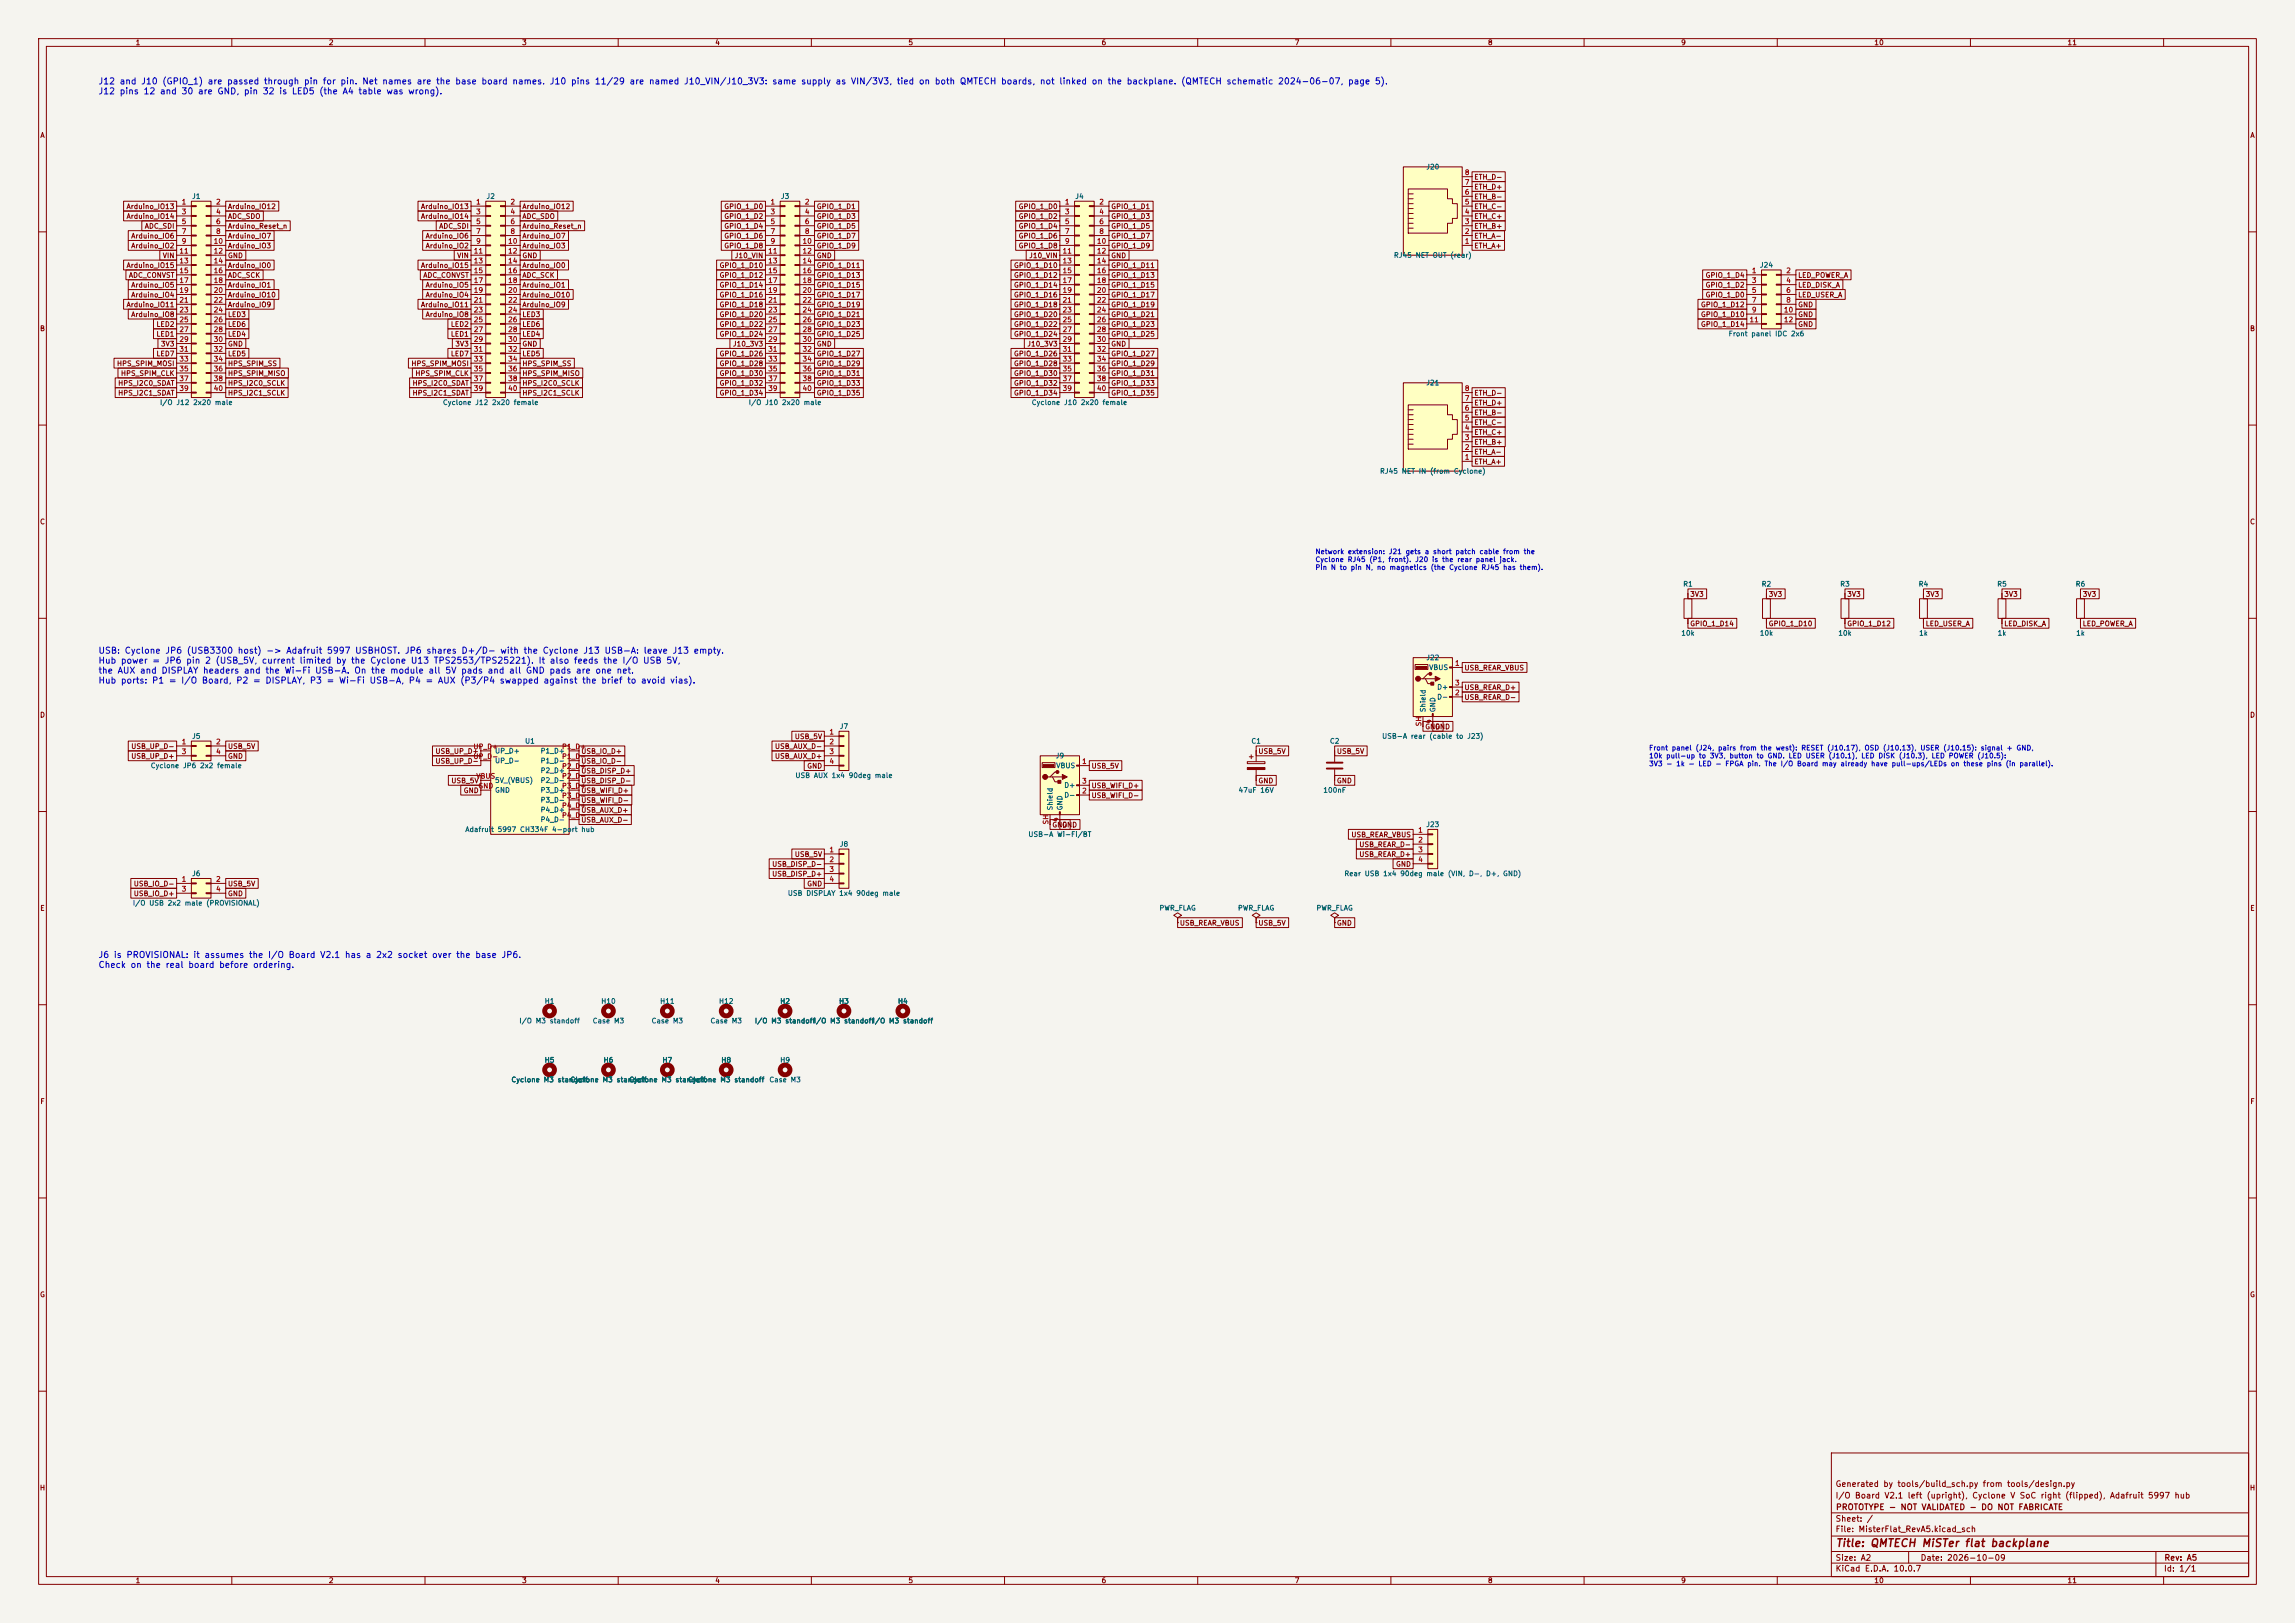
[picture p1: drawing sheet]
<svg xmlns="http://www.w3.org/2000/svg" width="594mm" height="420mm" viewBox="0 0 594 420" stroke-linecap="round" stroke-linejoin="round" font-family="sans-serif">
<defs><g id="words">
<text font-size="2" fill="#840000" x="475" y="400.8">Title: QMTECH MiSTer flat backplane</text>
<g font-size="1.6" fill="#0000c2">
<text x="25.3" y="22.2">J12 and J10 (GPIO_1) are passed through pin for pin. Net names are the base board names. J10 pins 11/29 are named J10_VIN/J10_3V3: same supply as VIN/3V3, tied on both QMTECH boards, not linked on the backplane. (QMTECH schematic 2024-06-07, page 5).</text>
<text x="25.3" y="24.8">J12 pins 12 and 30 are GND, pin 32 is LED5 (the A4 table was wrong).</text>
<text x="25.3" y="169.5">USB: Cyclone JP6 (USB3300 host) -&gt; Adafruit 5997 USBHOST. JP6 shares D+/D- with the Cyclone J13 USB-A: leave J13 empty.</text>
<text x="25.3" y="172.1">Hub power = JP6 pin 2 (USB_5V, current limited by the Cyclone U13 TPS2553/TPS25221). It also feeds the I/O USB 5V,</text>
<text x="25.3" y="174.7">the AUX and DISPLAY headers and the Wi-Fi USB-A. On the module all 5V pads and all GND pads are one net.</text>
<text x="25.3" y="177.3">Hub ports: P1 = I/O Board, P2 = DISPLAY, P3 = Wi-Fi USB-A, P4 = AUX (P3/P4 swapped against the brief to avoid vias).</text>
<text x="25.3" y="248.3">J6 is PROVISIONAL: it assumes the I/O Board V2.1 has a 2x2 socket over the base JP6.</text>
<text x="25.3" y="250.9">Check on the real board before ordering.</text>
</g>
<g font-size="1.5" fill="#840000">
<text x="475" y="388.1">I/O Board V2.1 left (upright), Cyclone V SoC right (flipped), Adafruit 5997 hub</text>
<text x="475" y="385.1">Generated by tools/build_sch.py from tools/design.py</text>
<text x="475" y="394.1">Sheet: /</text>
<text x="475.1" y="391.1">PROTOTYPE - NOT VALIDATED - DO NOT FABRICATE</text>
<text x="475" y="396.8">File: MisterFlat_RevA5.kicad_sch</text>
<text x="475" y="407">KiCad E.D.A. 10.0.7</text>
<text x="475" y="404.2">Size: A2</text>
<text x="497" y="404.2">Date: 2026-10-09</text>
<text x="560" y="407">Id: 1/1</text>
<text x="560.1" y="404.2">Rev: A5</text>
</g>
<g font-size="1.3" fill="#840000">
<text x="35" y="12">1</text>
<text x="85" y="12">2</text>
<text x="135" y="12">3</text>
<text x="185" y="12">4</text>
<text x="235" y="12">5</text>
<text x="285" y="12">6</text>
<text x="335" y="12">7</text>
<text x="385" y="12">8</text>
<text x="435" y="12">9</text>
<text x="485" y="12">10</text>
<text x="535" y="12">11</text>
<text x="10.3" y="36">A</text>
<text x="582.3" y="36">A</text>
<text x="381.4" y="46.8">ETH_D-</text>
<text x="381.4" y="51.9">ETH_B-</text>
<text x="381.4" y="49.3">ETH_D+</text>
<text x="32.6" y="56.9">Arduino_IO14</text>
<text x="32.6" y="54.4">Arduino_IO13</text>
<text x="37.3" y="59.5">ADC_SDI</text>
<text x="58.9" y="59.5">Arduino_Reset_n</text>
<text x="58.9" y="56.9">ADC_SDO</text>
<text x="58.9" y="54.4">Arduino_IO12</text>
<text x="108.8" y="56.9">Arduino_IO14</text>
<text x="108.8" y="54.4">Arduino_IO13</text>
<text x="113.5" y="59.5">ADC_SDI</text>
<text x="135.1" y="54.4">Arduino_IO12</text>
<text x="135.1" y="56.9">ADC_SDO</text>
<text x="135.1" y="59.5">Arduino_Reset_n</text>
<text x="187.3" y="56.9">GPIO_1_D2</text>
<text x="187.3" y="59.5">GPIO_1_D4</text>
<text x="187.3" y="54.4">GPIO_1_D0</text>
<text x="211.3" y="54.4">GPIO_1_D1</text>
<text x="211.3" y="56.9">GPIO_1_D3</text>
<text x="211.3" y="59.5">GPIO_1_D5</text>
<text x="263.5" y="59.5">GPIO_1_D4</text>
<text x="263.5" y="54.4">GPIO_1_D0</text>
<text x="263.5" y="56.9">GPIO_1_D2</text>
<text x="287.5" y="54.4">GPIO_1_D1</text>
<text x="287.5" y="56.9">GPIO_1_D3</text>
<text x="287.5" y="59.5">GPIO_1_D5</text>
<text x="381.4" y="59.5">ETH_B+</text>
<text x="381.4" y="56.9">ETH_C+</text>
<text x="381.4" y="54.4">ETH_C-</text>
<text x="33.8" y="62">Arduino_IO6</text>
<text x="33.8" y="64.6">Arduino_IO2</text>
<text x="58.9" y="64.6">Arduino_IO3</text>
<text x="58.9" y="62">Arduino_IO7</text>
<text x="110" y="62">Arduino_IO6</text>
<text x="110" y="64.6">Arduino_IO2</text>
<text x="135.1" y="64.6">Arduino_IO3</text>
<text x="135.1" y="62">Arduino_IO7</text>
<text x="187.3" y="62">GPIO_1_D6</text>
<text x="187.3" y="64.6">GPIO_1_D8</text>
<text x="211.3" y="62">GPIO_1_D7</text>
<text x="211.3" y="64.6">GPIO_1_D9</text>
<text x="263.5" y="62">GPIO_1_D6</text>
<text x="263.5" y="64.6">GPIO_1_D8</text>
<text x="287.5" y="62">GPIO_1_D7</text>
<text x="287.5" y="64.6">GPIO_1_D9</text>
<text x="381.4" y="64.6">ETH_A+</text>
<text x="381.4" y="62">ETH_A-</text>
<text x="32.6" y="69.6">Arduino_IO15</text>
<text x="42" y="67.1">VIN</text>
<text x="58.9" y="69.6">Arduino_IO0</text>
<text x="58.9" y="67.1">GND</text>
<text x="108.8" y="69.6">Arduino_IO15</text>
<text x="118.2" y="67.1">VIN</text>
<text x="135.1" y="67.1">GND</text>
<text x="135.1" y="69.6">Arduino_IO0</text>
<text x="186.1" y="69.6">GPIO_1_D10</text>
<text x="190" y="67.1">J10_VIN</text>
<text x="211.3" y="67.1">GND</text>
<text x="211.3" y="69.6">GPIO_1_D11</text>
<text x="262.3" y="69.6">GPIO_1_D10</text>
<text x="266.2" y="67.1">J10_VIN</text>
<text x="287.5" y="67.1">GND</text>
<text x="287.5" y="69.6">GPIO_1_D11</text>
<text x="33.2" y="72.2">ADC_CONVST</text>
<text x="33.8" y="77.3">Arduino_IO4</text>
<text x="33.8" y="74.7">Arduino_IO5</text>
<text x="58.9" y="77.3">Arduino_IO10</text>
<text x="58.9" y="74.7">Arduino_IO1</text>
<text x="58.9" y="72.2">ADC_SCK</text>
<text x="109.4" y="72.2">ADC_CONVST</text>
<text x="110" y="74.7">Arduino_IO5</text>
<text x="110" y="77.3">Arduino_IO4</text>
<text x="135.1" y="72.2">ADC_SCK</text>
<text x="135.1" y="74.7">Arduino_IO1</text>
<text x="135.1" y="77.3">Arduino_IO10</text>
<text x="186.1" y="74.7">GPIO_1_D14</text>
<text x="186.1" y="77.3">GPIO_1_D16</text>
<text x="186.1" y="72.2">GPIO_1_D12</text>
<text x="211.3" y="72.2">GPIO_1_D13</text>
<text x="211.3" y="74.7">GPIO_1_D15</text>
<text x="211.3" y="77.3">GPIO_1_D17</text>
<text x="262.3" y="72.2">GPIO_1_D12</text>
<text x="262.3" y="74.7">GPIO_1_D14</text>
<text x="262.3" y="77.3">GPIO_1_D16</text>
<text x="287.5" y="72.2">GPIO_1_D13</text>
<text x="287.5" y="74.7">GPIO_1_D15</text>
<text x="287.5" y="77.3">GPIO_1_D17</text>
<text x="441.3" y="72.2">GPIO_1_D4</text>
<text x="441.3" y="74.7">GPIO_1_D2</text>
<text x="441.3" y="77.3">GPIO_1_D0</text>
<text x="465.3" y="72.2">LED_POWER_A</text>
<text x="465.3" y="74.7">LED_DISK_A</text>
<text x="465.3" y="77.3">LED_USER_A</text>
<text x="32.6" y="79.8">Arduino_IO11</text>
<text x="33.8" y="82.3">Arduino_IO8</text>
<text x="58.9" y="82.3">LED3</text>
<text x="58.9" y="79.8">Arduino_IO9</text>
<text x="108.8" y="79.8">Arduino_IO11</text>
<text x="110" y="82.3">Arduino_IO8</text>
<text x="135.1" y="79.8">Arduino_IO9</text>
<text x="135.1" y="82.3">LED3</text>
<text x="186.1" y="79.8">GPIO_1_D18</text>
<text x="186.1" y="82.3">GPIO_1_D20</text>
<text x="211.3" y="79.8">GPIO_1_D19</text>
<text x="211.3" y="82.3">GPIO_1_D21</text>
<text x="262.3" y="79.8">GPIO_1_D18</text>
<text x="262.3" y="82.3">GPIO_1_D20</text>
<text x="287.5" y="79.8">GPIO_1_D19</text>
<text x="287.5" y="82.3">GPIO_1_D21</text>
<text x="440.1" y="79.8">GPIO_1_D12</text>
<text x="440.1" y="82.3">GPIO_1_D10</text>
<text x="465.3" y="79.8">GND</text>
<text x="465.3" y="82.3">GND</text>
<text x="10.2" y="86">B</text>
<text x="40.4" y="87.4">LED1</text>
<text x="40.4" y="84.9">LED2</text>
<text x="41.5" y="90">3V3</text>
<text x="58.9" y="87.4">LED4</text>
<text x="58.9" y="90">GND</text>
<text x="58.9" y="84.9">LED6</text>
<text x="116.6" y="84.9">LED2</text>
<text x="116.6" y="87.4">LED1</text>
<text x="117.7" y="90">3V3</text>
<text x="135.1" y="84.9">LED6</text>
<text x="135.1" y="87.4">LED4</text>
<text x="135.1" y="90">GND</text>
<text x="186.1" y="84.9">GPIO_1_D22</text>
<text x="186.1" y="87.4">GPIO_1_D24</text>
<text x="189.6" y="90">J10_3V3</text>
<text x="211.3" y="84.9">GPIO_1_D23</text>
<text x="211.3" y="87.4">GPIO_1_D25</text>
<text x="211.3" y="90">GND</text>
<text x="262.3" y="84.9">GPIO_1_D22</text>
<text x="262.3" y="87.4">GPIO_1_D24</text>
<text x="265.8" y="90">J10_3V3</text>
<text x="287.5" y="84.9">GPIO_1_D23</text>
<text x="287.5" y="87.4">GPIO_1_D25</text>
<text x="287.5" y="90">GND</text>
<text x="440.1" y="84.9">GPIO_1_D14</text>
<text x="465.3" y="84.9">GND</text>
<text x="582.2" y="86">B</text>
<text x="30.1" y="95">HPS_SPIM_MOSI</text>
<text x="40.4" y="92.5">LED7</text>
<text x="58.9" y="92.5">LED5</text>
<text x="58.9" y="95">HPS_SPIM_SS</text>
<text x="106.3" y="95">HPS_SPIM_MOSI</text>
<text x="116.6" y="92.5">LED7</text>
<text x="135.1" y="92.5">LED5</text>
<text x="135.1" y="95">HPS_SPIM_SS</text>
<text x="186.1" y="92.5">GPIO_1_D26</text>
<text x="186.1" y="95">GPIO_1_D28</text>
<text x="211.3" y="92.5">GPIO_1_D27</text>
<text x="211.3" y="95">GPIO_1_D29</text>
<text x="262.3" y="92.5">GPIO_1_D26</text>
<text x="262.3" y="95">GPIO_1_D28</text>
<text x="287.5" y="92.5">GPIO_1_D27</text>
<text x="287.5" y="95">GPIO_1_D29</text>
<text x="30.4" y="100.1">HPS_I2C0_SDAT</text>
<text x="31.2" y="97.6">HPS_SPIM_CLK</text>
<text x="58.9" y="97.6">HPS_SPIM_MISO</text>
<text x="58.9" y="100.1">HPS_I2C0_SCLK</text>
<text x="106.6" y="100.1">HPS_I2C0_SDAT</text>
<text x="107.4" y="97.6">HPS_SPIM_CLK</text>
<text x="135.1" y="97.6">HPS_SPIM_MISO</text>
<text x="135.1" y="100.1">HPS_I2C0_SCLK</text>
<text x="186.1" y="97.6">GPIO_1_D30</text>
<text x="186.1" y="100.1">GPIO_1_D32</text>
<text x="211.3" y="97.6">GPIO_1_D31</text>
<text x="211.3" y="100.1">GPIO_1_D33</text>
<text x="262.3" y="97.6">GPIO_1_D30</text>
<text x="262.3" y="100.1">GPIO_1_D32</text>
<text x="287.5" y="97.6">GPIO_1_D31</text>
<text x="287.5" y="100.1">GPIO_1_D33</text>
<text x="30.4" y="102.7">HPS_I2C1_SDAT</text>
<text x="58.9" y="102.7">HPS_I2C1_SCLK</text>
<text x="106.6" y="102.7">HPS_I2C1_SDAT</text>
<text x="135.1" y="102.7">HPS_I2C1_SCLK</text>
<text x="186.1" y="102.7">GPIO_1_D34</text>
<text x="211.3" y="102.7">GPIO_1_D35</text>
<text x="262.3" y="102.7">GPIO_1_D34</text>
<text x="287.5" y="102.7">GPIO_1_D35</text>
<text x="381.4" y="107.7">ETH_B-</text>
<text x="381.4" y="105.2">ETH_D+</text>
<text x="381.4" y="102.7">ETH_D-</text>
<text x="381.4" y="112.8">ETH_C+</text>
<text x="381.4" y="110.3">ETH_C-</text>
<text x="381.4" y="117.9">ETH_A-</text>
<text x="381.4" y="115.4">ETH_B+</text>
<text x="381.4" y="120.4">ETH_A+</text>
<text x="10.2" y="136">C</text>
<text x="582.2" y="136">C</text>
<text x="437.3" y="154.7">3V3</text>
<text x="457.6" y="154.7">3V3</text>
<text x="478" y="154.7">3V3</text>
<text x="498.3" y="154.7">3V3</text>
<text x="518.6" y="154.7">3V3</text>
<text x="538.9" y="154.7">3V3</text>
<text x="437.3" y="162.3">GPIO_1_D14</text>
<text x="457.6" y="162.3">GPIO_1_D10</text>
<text x="478" y="162.3">GPIO_1_D12</text>
<text x="498.3" y="162.3">LED_USER_A</text>
<text x="518.6" y="162.3">LED_DISK_A</text>
<text x="538.9" y="162.3">LED_POWER_A</text>
<text x="378.9" y="173.8">USB_REAR_VBUS</text>
<text x="378.9" y="178.9">USB_REAR_D+</text>
<text x="10.2" y="186">D</text>
<text x="378.9" y="181.4">USB_REAR_D-</text>
<text x="582.2" y="186">D</text>
<text x="205.6" y="191.6">USB_5V</text>
<text x="368.7" y="189">GND</text>
<text x="371.3" y="189">GND</text>
<text x="33.8" y="196.6">USB_UP_D+</text>
<text x="33.8" y="194.1">USB_UP_D-</text>
<text x="58.9" y="196.6">GND</text>
<text x="58.9" y="194.1">USB_5V</text>
<text x="112.6" y="195.4">USB_UP_D+</text>
<text x="112.6" y="197.9">USB_UP_D-</text>
<text x="150.3" y="195.4">USB_IO_D+</text>
<text x="150.3" y="197.9">USB_IO_D-</text>
<text x="200.4" y="194.1">USB_AUX_D-</text>
<text x="200.4" y="196.6">USB_AUX_D+</text>
<text x="325.6" y="195.4">USB_5V</text>
<text x="345.9" y="195.4">USB_5V</text>
<text x="116.7" y="203">USB_5V</text>
<text x="150.3" y="200.4">USB_DISP_D+</text>
<text x="150.3" y="203">USB_DISP_D-</text>
<text x="208.8" y="199.2">GND</text>
<text x="282.4" y="199.2">USB_5V</text>
<text x="325.6" y="203">GND</text>
<text x="345.9" y="203">GND</text>
<text x="119.9" y="205.5">GND</text>
<text x="150.3" y="205.5">USB_WIFI_D+</text>
<text x="150.3" y="208.1">USB_WIFI_D-</text>
<text x="282.4" y="206.8">USB_WIFI_D-</text>
<text x="282.4" y="204.3">USB_WIFI_D+</text>
<text x="150.3" y="210.6">USB_AUX_D+</text>
<text x="150.3" y="213.1">USB_AUX_D-</text>
<text x="272.2" y="214.4">GND</text>
<text x="274.8" y="214.4">GND</text>
<text x="349.6" y="217">USB_REAR_VBUS</text>
<text x="351.7" y="219.5">USB_REAR_D-</text>
<text x="199.7" y="224.6">USB_DISP_D-</text>
<text x="199.7" y="227.1">USB_DISP_D+</text>
<text x="205.6" y="222">USB_5V</text>
<text x="351.7" y="222">USB_REAR_D+</text>
<text x="361.2" y="224.6">GND</text>
<text x="34.5" y="232.2">USB_IO_D+</text>
<text x="34.5" y="229.7">USB_IO_D-</text>
<text x="58.9" y="229.7">USB_5V</text>
<text x="58.9" y="232.2">GND</text>
<text x="208.8" y="229.7">GND</text>
<text x="10.3" y="236">E</text>
<text x="305.2" y="239.8">USB_REAR_VBUS</text>
<text x="325.6" y="239.8">USB_5V</text>
<text x="345.9" y="239.8">GND</text>
<text x="582.3" y="236">E</text>
<text x="10.3" y="286">F</text>
<text x="582.3" y="286">F</text>
<text x="10.2" y="336">G</text>
<text x="582.2" y="336">G</text>
<text x="10.2" y="386">H</text>
<text x="582.2" y="386">H</text>
<text x="35" y="410">1</text>
<text x="85" y="410">2</text>
<text x="135" y="410">3</text>
<text x="185" y="410">4</text>
<text x="235" y="410">5</text>
<text x="285" y="410">6</text>
<text x="335" y="410">7</text>
<text x="385" y="410">8</text>
<text x="435" y="410">9</text>
<text x="485" y="410">10</text>
<text x="535" y="410">11</text>
</g>
<g font-size="1.3" fill="#006464">
<text x="369" y="44.1">J20</text>
<text x="49.6" y="51.8">J1</text>
<text x="125.8" y="51.8">J2</text>
<text x="202" y="51.8">J3</text>
<text x="278.2" y="51.8">J4</text>
<text x="360.6" y="67">RJ45 NET OUT (rear)</text>
<text x="455.4" y="69.5">J24</text>
<text x="447.3" y="87.3">Front panel IDC 2x6</text>
<text x="369" y="100">J21</text>
<text x="41.3" y="105.1">I/O J12 2x20 male</text>
<text x="114.5" y="105.1">Cyclone J12 2x20 female</text>
<text x="193.7" y="105.1">I/O J10 2x20 male</text>
<text x="266.9" y="105.1">Cyclone J10 2x20 female</text>
<text x="357" y="122.9">RJ45 NET IN (from Cyclone)</text>
<text x="435.5" y="152.1">R1</text>
<text x="455.8" y="152.1">R2</text>
<text x="476.2" y="152.1">R3</text>
<text x="496.5" y="152.1">R4</text>
<text x="516.8" y="152.1">R5</text>
<text x="537.1" y="152.1">R6</text>
<text x="435" y="164.8">10k</text>
<text x="455.3" y="164.8">10k</text>
<text x="475.7" y="164.8">10k</text>
<text x="496.6" y="164.8">1k</text>
<text x="516.9" y="164.8">1k</text>
<text x="537.2" y="164.8">1k</text>
<text x="369" y="171.1">J22</text>
<text x="369.8" y="173.7">VBUS</text>
<text x="371.8" y="178.8">D+</text>
<text x="369.3" y="184.4" transform="rotate(-90 369.3 184.4)">Shield</text>
<text x="371.8" y="184.4" transform="rotate(-90 371.8 184.4)">GND</text>
<text x="371.8" y="181.3">D-</text>
<text x="49.6" y="191.5">J5</text>
<text x="217.2" y="188.9">J7</text>
<text x="357.6" y="191.5">USB-A rear (cable to J23)</text>
<text x="128" y="195.3">UP_D+</text>
<text x="128" y="197.8">UP_D-</text>
<text x="135.8" y="192.7">U1</text>
<text x="139.8" y="195.3">P1_D+</text>
<text x="139.8" y="197.8">P1_D-</text>
<text x="273.1" y="196.5">J9</text>
<text x="323.8" y="192.7">C1</text>
<text x="344.1" y="192.7">C2</text>
<text x="38.9" y="199.1">Cyclone JP6 2x2 female</text>
<text x="128" y="202.9">5V_(VBUS)</text>
<text x="139.8" y="200.4">P2_D+</text>
<text x="139.8" y="202.9">P2_D-</text>
<text x="205.7" y="201.6">USB AUX 1x4 90deg male</text>
<text x="273.3" y="199.1">VBUS</text>
<text x="128" y="205.4">GND</text>
<text x="139.8" y="205.4">P3_D+</text>
<text x="139.8" y="208">P3_D-</text>
<text x="272.7" y="209.8" transform="rotate(-90 272.7 209.8)">Shield</text>
<text x="275.3" y="209.8" transform="rotate(-90 275.3 209.8)">GND</text>
<text x="275.3" y="206.7">D-</text>
<text x="275.3" y="204.2">D+</text>
<text x="320.4" y="205.4">47uF 16V</text>
<text x="342.4" y="205.4">100nF</text>
<text x="120.3" y="215.6">Adafruit 5997 CH334F 4-port hub</text>
<text x="139.8" y="210.5">P4_D+</text>
<text x="139.8" y="213.1">P4_D-</text>
<text x="369" y="214.3">J23</text>
<text x="217.2" y="219.4">J8</text>
<text x="266" y="216.9">USB-A Wi-Fi/BT</text>
<text x="49.6" y="227">J6</text>
<text x="347.8" y="227">Rear USB 1x4 90deg male (VIN, D-, D+, GND)</text>
<text x="203.8" y="232.1">USB DISPLAY 1x4 90deg male</text>
<text x="34.3" y="234.6">I/O USB 2x2 male (PROVISIONAL)</text>
<text x="300" y="235.9">PWR_FLAG</text>
<text x="320.3" y="235.9">PWR_FLAG</text>
<text x="340.6" y="235.9">PWR_FLAG</text>
<text x="140.8" y="260">H1</text>
<text x="155.5" y="260">H10</text>
<text x="170.7" y="260">H11</text>
<text x="186" y="260">H12</text>
<text x="201.8" y="260">H2</text>
<text x="217" y="260">H3</text>
<text x="232.3" y="260">H4</text>
<text x="134.3" y="265.1">I/O M3 standoff</text>
<text x="153.3" y="265.1">Case M3</text>
<text x="168.5" y="265.1">Case M3</text>
<text x="183.8" y="265.1">Case M3</text>
<text x="195.2" y="265.1">I/O M3 standoff</text>
<text x="210.5" y="265.1">I/O M3 standoff</text>
<text x="225.7" y="265.1">I/O M3 standoff</text>
<text x="140.8" y="275.3">H5</text>
<text x="156.1" y="275.3">H6</text>
<text x="171.3" y="275.3">H7</text>
<text x="186.6" y="275.3">H8</text>
<text x="201.8" y="275.3">H9</text>
<text x="132.2" y="280.4">Cyclone M3 standoff</text>
<text x="147.5" y="280.4">Cyclone M3 standoff</text>
<text x="162.7" y="280.4">Cyclone M3 standoff</text>
<text x="177.9" y="280.4">Cyclone M3 standoff</text>
<text x="199" y="280.4">Case M3</text>
</g>
<g font-size="1.3" fill="#a90000">
<text x="379" y="45.6">8</text>
<text x="46.9" y="53.2">1</text>
<text x="55.8" y="53.2">2</text>
<text x="123.1" y="53.2">1</text>
<text x="132" y="53.2">2</text>
<text x="199.3" y="53.2">1</text>
<text x="208.2" y="53.2">2</text>
<text x="275.5" y="53.2">1</text>
<text x="284.4" y="53.2">2</text>
<text x="379" y="53.2">5</text>
<text x="379" y="50.7">6</text>
<text x="379" y="48.1">7</text>
<text x="46.9" y="55.7">3</text>
<text x="46.9" y="58.3">5</text>
<text x="55.8" y="55.7">4</text>
<text x="55.8" y="58.3">6</text>
<text x="123.1" y="55.7">3</text>
<text x="123.1" y="58.3">5</text>
<text x="132" y="55.7">4</text>
<text x="132" y="58.3">6</text>
<text x="199.3" y="55.7">3</text>
<text x="199.3" y="58.3">5</text>
<text x="208.2" y="55.7">4</text>
<text x="208.2" y="58.3">6</text>
<text x="275.5" y="55.7">3</text>
<text x="275.5" y="58.3">5</text>
<text x="284.4" y="55.7">4</text>
<text x="284.4" y="58.3">6</text>
<text x="379" y="58.3">3</text>
<text x="379" y="55.7">4</text>
<text x="46.3" y="65.9">11</text>
<text x="46.9" y="60.8">7</text>
<text x="46.9" y="63.4">9</text>
<text x="55.2" y="63.4">10</text>
<text x="55.2" y="65.9">12</text>
<text x="55.8" y="60.8">8</text>
<text x="122.5" y="65.9">11</text>
<text x="123.1" y="60.8">7</text>
<text x="123.1" y="63.4">9</text>
<text x="131.4" y="63.4">10</text>
<text x="131.4" y="65.9">12</text>
<text x="132" y="60.8">8</text>
<text x="198.7" y="65.9">11</text>
<text x="199.3" y="60.8">7</text>
<text x="199.3" y="63.4">9</text>
<text x="207.6" y="63.4">10</text>
<text x="207.6" y="65.9">12</text>
<text x="208.2" y="60.8">8</text>
<text x="274.9" y="65.9">11</text>
<text x="275.5" y="60.8">7</text>
<text x="275.5" y="63.4">9</text>
<text x="283.8" y="63.4">10</text>
<text x="283.8" y="65.9">12</text>
<text x="284.4" y="60.8">8</text>
<text x="379" y="63.4">1</text>
<text x="379" y="60.8">2</text>
<text x="46.3" y="68.4">13</text>
<text x="46.3" y="71">15</text>
<text x="55.2" y="68.4">14</text>
<text x="55.2" y="71">16</text>
<text x="122.5" y="68.4">13</text>
<text x="122.5" y="71">15</text>
<text x="131.4" y="68.4">14</text>
<text x="131.4" y="71">16</text>
<text x="198.7" y="68.4">13</text>
<text x="198.7" y="71">15</text>
<text x="207.6" y="68.4">14</text>
<text x="207.6" y="71">16</text>
<text x="274.9" y="68.4">13</text>
<text x="274.9" y="71">15</text>
<text x="283.8" y="68.4">14</text>
<text x="283.8" y="71">16</text>
<text x="453.3" y="71">1</text>
<text x="462.2" y="71">2</text>
<text x="46.3" y="73.5">17</text>
<text x="46.3" y="76.1">19</text>
<text x="55.2" y="73.5">18</text>
<text x="55.2" y="76.1">20</text>
<text x="122.5" y="73.5">17</text>
<text x="122.5" y="76.1">19</text>
<text x="131.4" y="73.5">18</text>
<text x="131.4" y="76.1">20</text>
<text x="198.7" y="73.5">17</text>
<text x="198.7" y="76.1">19</text>
<text x="207.6" y="73.5">18</text>
<text x="207.6" y="76.1">20</text>
<text x="274.9" y="73.5">17</text>
<text x="274.9" y="76.1">19</text>
<text x="283.8" y="73.5">18</text>
<text x="283.8" y="76.1">20</text>
<text x="453.3" y="73.5">3</text>
<text x="453.3" y="76.1">5</text>
<text x="462.2" y="73.5">4</text>
<text x="462.2" y="76.1">6</text>
<text x="46.3" y="78.6">21</text>
<text x="46.3" y="81.1">23</text>
<text x="46.3" y="83.7">25</text>
<text x="55.2" y="78.6">22</text>
<text x="55.2" y="81.1">24</text>
<text x="55.2" y="83.7">26</text>
<text x="122.5" y="78.6">21</text>
<text x="122.5" y="81.1">23</text>
<text x="122.5" y="83.7">25</text>
<text x="131.4" y="78.6">22</text>
<text x="131.4" y="81.1">24</text>
<text x="131.4" y="83.7">26</text>
<text x="198.7" y="78.6">21</text>
<text x="198.7" y="81.1">23</text>
<text x="198.7" y="83.7">25</text>
<text x="207.6" y="78.6">22</text>
<text x="207.6" y="81.1">24</text>
<text x="207.6" y="83.7">26</text>
<text x="274.9" y="78.6">21</text>
<text x="274.9" y="81.1">23</text>
<text x="274.9" y="83.7">25</text>
<text x="283.8" y="78.6">22</text>
<text x="283.8" y="81.1">24</text>
<text x="283.8" y="83.7">26</text>
<text x="452.7" y="83.7">11</text>
<text x="453.3" y="78.6">7</text>
<text x="453.3" y="81.1">9</text>
<text x="461.6" y="81.1">10</text>
<text x="461.6" y="83.7">12</text>
<text x="462.2" y="78.6">8</text>
<text x="46.3" y="86.2">27</text>
<text x="46.3" y="88.8">29</text>
<text x="55.2" y="86.2">28</text>
<text x="55.2" y="88.8">30</text>
<text x="122.5" y="86.2">27</text>
<text x="122.5" y="88.8">29</text>
<text x="131.4" y="86.2">28</text>
<text x="131.4" y="88.8">30</text>
<text x="198.7" y="86.2">27</text>
<text x="198.7" y="88.8">29</text>
<text x="207.6" y="86.2">28</text>
<text x="207.6" y="88.8">30</text>
<text x="274.9" y="86.2">27</text>
<text x="274.9" y="88.8">29</text>
<text x="283.8" y="86.2">28</text>
<text x="283.8" y="88.8">30</text>
<text x="46.3" y="91.3">31</text>
<text x="46.3" y="93.8">33</text>
<text x="55.2" y="91.3">32</text>
<text x="55.2" y="93.8">34</text>
<text x="122.5" y="91.3">31</text>
<text x="122.5" y="93.8">33</text>
<text x="131.4" y="91.3">32</text>
<text x="131.4" y="93.8">34</text>
<text x="198.7" y="91.3">31</text>
<text x="198.7" y="93.8">33</text>
<text x="207.6" y="91.3">32</text>
<text x="207.6" y="93.8">34</text>
<text x="274.9" y="91.3">31</text>
<text x="274.9" y="93.8">33</text>
<text x="283.8" y="91.3">32</text>
<text x="283.8" y="93.8">34</text>
<text x="46.3" y="96.4">35</text>
<text x="46.3" y="98.9">37</text>
<text x="46.3" y="101.5">39</text>
<text x="55.2" y="96.4">36</text>
<text x="55.2" y="98.9">38</text>
<text x="55.2" y="101.5">40</text>
<text x="122.5" y="96.4">35</text>
<text x="122.5" y="98.9">37</text>
<text x="122.5" y="101.5">39</text>
<text x="131.4" y="96.4">36</text>
<text x="131.4" y="98.9">38</text>
<text x="131.4" y="101.5">40</text>
<text x="198.7" y="96.4">35</text>
<text x="198.7" y="98.9">37</text>
<text x="198.7" y="101.5">39</text>
<text x="207.6" y="96.4">36</text>
<text x="207.6" y="98.9">38</text>
<text x="207.6" y="101.5">40</text>
<text x="274.9" y="96.4">35</text>
<text x="274.9" y="98.9">37</text>
<text x="274.9" y="101.5">39</text>
<text x="283.8" y="96.4">36</text>
<text x="283.8" y="98.9">38</text>
<text x="283.8" y="101.5">40</text>
<text x="379" y="101.5">8</text>
<text x="379" y="106.5">6</text>
<text x="379" y="104">7</text>
<text x="379" y="111.6">4</text>
<text x="379" y="109.1">5</text>
<text x="379" y="119.2">1</text>
<text x="379" y="116.7">2</text>
<text x="379" y="114.2">3</text>
<text x="376.5" y="172.6">1</text>
<text x="376.5" y="177.7">3</text>
<text x="376.5" y="180.2">2</text>
<text x="214.5" y="190.4">1</text>
<text x="368.2" y="188.1" transform="rotate(-90 368.2 188.1)">SH</text>
<text x="370.7" y="187.4" transform="rotate(-90 370.7 187.4)">4</text>
<text x="46.9" y="192.9">1</text>
<text x="46.9" y="195.4">3</text>
<text x="55.8" y="192.9">2</text>
<text x="55.8" y="195.4">4</text>
<text x="122.4" y="194.2">UP_D+</text>
<text x="122.4" y="196.7">UP_D-</text>
<text x="145.3" y="194.2">P1_D+</text>
<text x="145.3" y="196.7">P1_D-</text>
<text x="214.5" y="192.9">2</text>
<text x="214.5" y="195.4">3</text>
<text x="214.5" y="198">4</text>
<text x="279.9" y="198">1</text>
<text x="123.2" y="201.8">VBUS</text>
<text x="145.3" y="199.3">P2_D+</text>
<text x="145.3" y="201.8">P2_D-</text>
<text x="279.9" y="203.1">3</text>
<text x="123.7" y="204.3">GND</text>
<text x="145.3" y="204.3">P3_D+</text>
<text x="145.3" y="206.9">P3_D-</text>
<text x="145.3" y="209.4">P4_D+</text>
<text x="279.9" y="205.6">2</text>
<text x="145.3" y="212">P4_D-</text>
<text x="271.6" y="213.5" transform="rotate(-90 271.6 213.5)">SH</text>
<text x="274.2" y="212.8" transform="rotate(-90 274.2 212.8)">4</text>
<text x="366.9" y="215.8">1</text>
<text x="214.5" y="220.8">1</text>
<text x="366.9" y="218.3">2</text>
<text x="366.9" y="220.8">3</text>
<text x="214.5" y="223.4">2</text>
<text x="214.5" y="225.9">3</text>
<text x="366.9" y="223.4">4</text>
<text x="46.9" y="228.5">1</text>
<text x="46.9" y="231">3</text>
<text x="55.8" y="228.5">2</text>
<text x="55.8" y="231">4</text>
<text x="214.5" y="228.5">4</text>
</g>
<g font-size="1.3" fill="#0000c2">
<text x="340.3" y="143.7">Network extension: J21 gets a short patch cable from the</text>
<text x="340.3" y="145.7">Cyclone RJ45 (P1, front). J20 is the rear panel jack.</text>
<text x="340.3" y="147.8">Pin N to pin N, no magnetics (the Cyclone RJ45 has them).</text>
<text x="426.7" y="194.5">Front panel (J24, pairs from the west): RESET (J10.17), OSD (J10.13), USER (J10.15): signal + GND,</text>
<text x="426.7" y="196.5">10k pull-up to 3V3, button to GND. LED USER (J10.1), LED DISK (J10.3), LED POWER (J10.5):</text>
<text x="426.7" y="198.6">3V3 - 1k - LED - FPGA pin. The I/O Board may already have pull-ups/LEDs on these pins (in parallel).</text>
</g>
</g></defs>
<path d="M0 0h594v420h-594z" fill="#f5f4ef" stroke="#f5f4ef" stroke-width=".26"/>
<g fill="none" stroke="#840000" stroke-width=".26">
<path d="M10 10h574v400h-574zM12 12h570v396h-570zM60 10v2M110 10v2M160 10v2M210 10v2M260 10v2M310 10v2M360 10v2M410 10v2M460 10v2M510 10v2"/>
<path d="M560 10v2M10 60h2M582 60h2M10 110h2M582 110h2M435.9 154.9h2v5.1h-2zM436.9 153.7v1.2M456.2 154.9h2v5.1h-2zM457.2 153.7v1.2M476.5 154.9h2v5.1h-2zM477.5 153.7v1.2M496.8 154.9h2.1v5.1h-2.1z"/>
<path d="M497.8 153.7v1.2M517.1 154.9h2.1v5.1h-2.1zM518.2 153.7v1.2M10 160h2M436.9 160v1.3M457.2 160v1.3M477.5 160v1.3M497.8 160v1.3M518.2 160v1.3M582 160h2M10 210h2M582 210h2"/>
<path d="M10 260h2M582 260h2M10 310h2M582 310h2M10 360h2M474 376h108v32h-108zM582 360h2M474 397.5h108M474 391.5h108M60 408v2M110 408v2M160 408v2"/>
<path d="M210 408v2M260 408v2M310 408v2M360 408v2M410 408v2M460 408v2M474 404.5h108M474 401.5h108M494 401.5v3M510 408v2M558 401.5v6.5M560 408v2"/>
</g>
<circle cx="203.2" cy="261.6" r="1.27" fill="none" stroke="#840000" stroke-width="1.3"/>
<path d="M455.9 69.9h5.1v15.2h-5.1z" fill="#ffffc2"/>
<g fill="none" stroke="#840000" stroke-width=".26">
<path d="M452.1 71.1h3.8M452.1 73.7h3.8M452.1 76.2h3.8M452.1 78.7h3.8M455.9 69.9h5.1v15.2h-5.1zM455.9 71h1.3v.2h-1.3zM455.9 73.5h1.3v.3h-1.3zM455.9 76.1h1.3v.2h-1.3zM455.9 78.6h1.3v.3h-1.3zM459.7 71h1.3v.2h-1.3zM459.7 73.5h1.3v.3h-1.3zM459.7 76.1h1.3v.2h-1.3z"/>
<path d="M459.7 78.6h1.3v.3h-1.3zM461 71.1h3.8M461 73.7h3.8M461 76.2h3.8M461 78.7h3.8M452.1 81.3h3.8M452.1 83.8h3.8M455.9 81.2h1.3v.2h-1.3zM455.9 83.7h1.3v.2h-1.3zM459.7 81.2h1.3v.2h-1.3zM459.7 83.7h1.3v.2h-1.3zM461 81.3h3.8"/>
<path d="M461 83.8h3.8"/>
</g>
<path d="M363.2 43.2h15.3v22.8h-15.3z" fill="#ffffc2"/>
<g fill="none" stroke="#840000" stroke-width=".26">
<path d="M363.2 43.2h15.3v22.8h-15.3zM364.5 54h1.3M364.5 55.2h1.3M364.5 56.5h1.3M364.5 57.8h1.3M364.5 59.1h1.3M364.5 48.9h10.1v2.5h1.3v1.3h1.3v3.8h-1.3v1.3h-1.3v2.5h-10.1zM364.5 52.7h1.3M364.5 50.2h1.3M364.5 51.4h1.3M378.5 58.4h2.5M378.5 55.9h2.5"/>
<path d="M378.5 53.3h2.5M378.5 50.8h2.5M378.5 48.3h2.5M378.5 45.7h2.5M378.5 63.5h2.5M378.5 61h2.5"/>
</g>
<path d="M363.2 99.1h15.3v22.8h-15.3z" fill="#ffffc2"/>
<g fill="none" stroke="#840000" stroke-width=".26">
<path d="M363.2 99.1h15.3v22.8h-15.3zM364.5 109.9h1.3M364.5 111.1h1.3M364.5 112.4h1.3M364.5 113.7h1.3M364.5 114.9h1.3M364.5 104.8h10.1v2.5h1.3v1.3h1.3v3.8h-1.3v1.3h-1.3v2.5h-10.1zM364.5 108.6h1.3M364.5 106h1.3M364.5 107.3h1.3M378.5 119.4h2.5M378.5 116.8h2.5"/>
<path d="M378.5 114.3h2.5M378.5 111.8h2.5M378.5 109.2h2.5M378.5 106.7h2.5M378.5 104.1h2.5M378.5 101.6h2.5M345.4 194.3v2.8M345.4 199.1v2.8"/>
</g>
<path d="M343.4 197.4h4.1M343.4 198.9h4.1" fill="none" stroke="#840000" stroke-width=".51"/>
<path d="M365.8 170.2h10.1v15.2h-10.1z" fill="#ffffc2"/>
<g fill="none" stroke="#840000" stroke-width=".26">
<path d="M365.8 170.2h10.1v15.2h-10.1zM366.3 172h3.3v1.2h-3.3zM368.3 175.6h.6l.7 1.3h1.2M368.9 175.6h2.6M370.2 174.4h-.6l-1.3 1.2h-.6M375.2 172.6h.7v.2h-.7zM375.2 177.7h.7v.2h-.7zM375.9 172.7h2.6M375.9 177.8h2.6M368.3 185.4v2.6M370.7 184.7h.3v.7h-.3zM370.8 185.4v2.6"/>
<path d="M375.2 180.2h.7v.3h-.7zM375.9 180.3h2.6M345.4 237.5l1.1-.6-1.1-.7-1 .7 1 .6v1.3M345.4 238.8h.1"/>
</g>
<g fill="#840000" stroke="#840000" stroke-width=".26">
<path d="M366.5 172.5h2.8v.5h-2.8z"/>
<path d="M370.3 176.5h.8v.8h-.8z"/>
<path d="M371.5 175l1.2 .6-1.2 .7z"/>
<circle cx="367" cy="175.6" r=".63"/>
<circle cx="370.2" cy="174.4" r=".38"/>
</g>
<path d="M369.6 214.6h2.5v10.2h-2.5z" fill="#ffffc2"/>
<g fill="none" stroke="#840000" stroke-width=".26">
<path d="M322.8 197.1h4.6v.5h-4.6zM323.3 195.8h1.1M323.8 195.3v1M325.1 194.3v2.8M325.1 199.1v2.8M365.8 215.9h3.8M365.8 218.4h3.8M369.6 214.6h2.5v10.2h-2.5zM369.6 215.8h1.2v.2h-1.2zM369.6 218.3h1.2v.3h-1.2zM304.8 237.5l1-.6-1-.7-1 .7 1 .6v1.3M304.8 238.8h.1"/>
<path d="M325.1 237.5l1-.6-1-.7-1 .7 1 .6v1.3M325.1 238.8h.1M365.8 221h3.8M365.8 223.5h3.8M369.6 220.9h1.2v.2h-1.2zM369.6 223.4h1.2v.2h-1.2z"/>
</g>
<path d="M322.8 198.6h4.6v.5h-4.6z" fill="#840000" stroke="#840000" stroke-width=".26"/>
<path d="M269.2 195.6h10.2v15.2h-10.2z" fill="#ffffc2"/>
<g fill="none" stroke="#840000" stroke-width=".26">
<path d="M269.2 195.6h10.2v15.2h-10.2zM269.7 197.4h3.3v1.2h-3.3zM273.7 199.8h-.7l-1.2 1.2h-.7M278.6 198h.8v.2h-.8zM279.4 198.1h2.5M271.8 201h.6l.6 1.3h1.3M271.8 210.8v2.6M272.4 201h2.6M274.2 210.1h.2v.7h-.2zM274.3 210.8v2.6M278.6 203.1h.8v.2h-.8zM278.6 205.6h.8v.3h-.8z"/>
<path d="M279.4 205.7h2.5M279.4 203.2h2.5"/>
</g>
<g fill="#840000" stroke="#840000" stroke-width=".26">
<path d="M270 197.9h2.8v.5h-2.8z"/>
<path d="M273.8 201.9h.8v.8h-.8z"/>
<path d="M275 200.4l1.2 .6-1.2 .7z"/>
<circle cx="270.5" cy="201" r=".63"/>
<circle cx="273.7" cy="199.8" r=".38"/>
</g>
<path d="M217.2 219.7h2.5v10.2h-2.5z" fill="#ffffc2"/>
<path d="M217.2 219.7h2.5v10.2h-2.5zM213.4 221h3.8M213.4 223.5h3.8M213.4 226.1h3.8M213.4 228.6h3.8M217.2 220.9h1.2v.2h-1.2zM217.2 223.4h1.2v.2h-1.2zM217.2 225.9h1.2v.3h-1.2zM217.2 228.5h1.2v.2h-1.2z" fill="none" stroke="#840000" stroke-width=".26"/>
<path d="M217.2 189.2h2.5v10.2h-2.5z" fill="#ffffc2"/>
<path d="M213.4 190.5h3.8M213.4 193h3.8M213.4 195.6h3.8M213.4 198.1h3.8M217.2 189.2h2.5v10.2h-2.5zM217.2 190.4h1.2v.2h-1.2zM217.2 192.9h1.2v.3h-1.2zM217.2 195.5h1.2v.2h-1.2zM217.2 198h1.2v.2h-1.2z" fill="none" stroke="#840000" stroke-width=".26"/>
<path d="M278.1 52.1h5.1v50.8h-5.1z" fill="#ffffc2"/>
<g fill="none" stroke="#840000" stroke-width=".26">
<path d="M274.3 53.3h3.8M274.3 55.9h3.8M274.3 58.4h3.8M278.1 52.1h5.1v50.8h-5.1zM278.1 53.2h1.3v.3h-1.3zM278.1 55.8h1.3v.2h-1.3zM278.1 58.3h1.3v.2h-1.3zM281.9 53.2h1.3v.3h-1.3zM281.9 55.8h1.3v.2h-1.3zM281.9 58.3h1.3v.2h-1.3zM283.2 53.3h3.8M283.2 55.9h3.8"/>
<path d="M283.2 58.4h3.8M274.3 61h3.8M274.3 63.5h3.8M274.3 66h3.8M274.3 68.6h3.8M274.3 71.1h3.8M274.3 73.7h3.8M274.3 76.2h3.8M274.3 78.7h3.8M278.1 60.8h1.3v.3h-1.3zM278.1 63.4h1.3v.2h-1.3zM278.1 65.9h1.3v.3h-1.3z"/>
<path d="M278.1 68.5h1.3v.2h-1.3zM278.1 71h1.3v.2h-1.3zM278.1 73.5h1.3v.3h-1.3zM278.1 76.1h1.3v.2h-1.3zM278.1 78.6h1.3v.3h-1.3zM281.9 60.8h1.3v.3h-1.3zM281.9 63.4h1.3v.2h-1.3zM281.9 65.9h1.3v.3h-1.3zM281.9 68.5h1.3v.2h-1.3zM281.9 71h1.3v.2h-1.3zM281.9 73.5h1.3v.3h-1.3zM281.9 76.1h1.3v.2h-1.3z"/>
<path d="M281.9 78.6h1.3v.3h-1.3zM283.2 61h3.8M283.2 63.5h3.8M283.2 66h3.8M283.2 68.6h3.8M283.2 71.1h3.8M283.2 73.7h3.8M283.2 76.2h3.8M283.2 78.7h3.8M274.3 81.3h3.8M274.3 83.8h3.8M274.3 86.4h3.8"/>
<path d="M274.3 88.9h3.8M274.3 91.4h3.8M274.3 94h3.8M274.3 96.5h3.8M274.3 99.1h3.8M278.1 81.2h1.3v.2h-1.3zM278.1 83.7h1.3v.2h-1.3zM278.1 86.2h1.3v.3h-1.3zM278.1 88.8h1.3v.2h-1.3zM278.1 91.3h1.3v.3h-1.3zM278.1 93.9h1.3v.2h-1.3zM278.1 96.4h1.3v.2h-1.3z"/>
<path d="M278.1 98.9h1.3v.3h-1.3zM281.9 81.2h1.3v.2h-1.3zM281.9 83.7h1.3v.2h-1.3zM281.9 86.2h1.3v.3h-1.3zM281.9 88.8h1.3v.2h-1.3zM281.9 91.3h1.3v.3h-1.3zM281.9 93.9h1.3v.2h-1.3zM281.9 96.4h1.3v.2h-1.3zM281.9 98.9h1.3v.3h-1.3zM283.2 81.3h3.8M283.2 83.8h3.8M283.2 86.4h3.8"/>
<path d="M283.2 88.9h3.8M283.2 91.4h3.8M283.2 94h3.8M283.2 96.5h3.8M283.2 99.1h3.8M274.3 101.6h3.8M278.1 101.5h1.3v.2h-1.3zM281.9 101.5h1.3v.2h-1.3zM283.2 101.6h3.8M537.5 154.9h2v5.1h-2zM538.5 153.7v1.2M538.5 160v1.3"/>
</g>
<g fill="none" stroke="#840000" stroke-width="1.3">
<circle cx="142.2" cy="276.9" r="1.27"/>
<circle cx="142.2" cy="261.6" r="1.27"/>
<circle cx="157.5" cy="276.9" r="1.27"/>
<circle cx="157.5" cy="261.6" r="1.27"/>
<circle cx="172.7" cy="261.6" r="1.27"/>
<circle cx="172.7" cy="276.9" r="1.27"/>
</g>
<path d="M127 193h20.3v22.9h-20.3z" fill="#ffffc2"/>
<g fill="none" stroke="#840000" stroke-width=".26">
<path d="M124.5 194.3h2.5M124.5 196.9h2.5M127 193h20.3v22.9h-20.3zM147.3 194.3h2.6M147.3 196.9h2.6M147.3 199.4h2.6M124.5 204.5h2.5M124.5 201.9h2.5M147.3 204.5h2.6M147.3 201.9h2.6M147.3 207h2.6M147.3 209.6h2.6"/>
<path d="M147.3 212.1h2.6"/>
</g>
<path d="M49.5 52.1h5.1v50.8h-5.1z" fill="#ffffc2"/>
<g fill="none" stroke="#840000" stroke-width=".26">
<path d="M45.7 53.3h3.8M45.7 55.9h3.8M45.7 58.4h3.8M49.5 52.1h5.1v50.8h-5.1zM49.5 53.2h1.3v.3h-1.3zM49.5 55.8h1.3v.2h-1.3zM49.5 58.3h1.3v.2h-1.3zM53.3 53.2h1.3v.3h-1.3zM53.3 55.8h1.3v.2h-1.3zM53.3 58.3h1.3v.2h-1.3zM54.6 53.3h3.8M54.6 55.9h3.8"/>
<path d="M54.6 58.4h3.8M45.7 61h3.8M45.7 63.5h3.8M45.7 66h3.8M45.7 68.6h3.8M45.7 71.1h3.8M45.7 73.7h3.8M45.7 76.2h3.8M45.7 78.7h3.8M49.5 60.8h1.3v.3h-1.3zM49.5 63.4h1.3v.2h-1.3zM49.5 65.9h1.3v.3h-1.3z"/>
<path d="M49.5 68.5h1.3v.2h-1.3zM49.5 71h1.3v.2h-1.3zM49.5 73.5h1.3v.3h-1.3zM49.5 76.1h1.3v.2h-1.3zM49.5 78.6h1.3v.3h-1.3zM53.3 60.8h1.3v.3h-1.3zM53.3 63.4h1.3v.2h-1.3zM53.3 65.9h1.3v.3h-1.3zM53.3 68.5h1.3v.2h-1.3zM53.3 71h1.3v.2h-1.3zM53.3 73.5h1.3v.3h-1.3zM53.3 76.1h1.3v.2h-1.3z"/>
<path d="M53.3 78.6h1.3v.3h-1.3zM54.6 61h3.8M54.6 63.5h3.8M54.6 66h3.8M54.6 68.6h3.8M54.6 71.1h3.8M54.6 73.7h3.8M54.6 76.2h3.8M54.6 78.7h3.8M45.7 81.3h3.8M45.7 83.8h3.8M45.7 86.4h3.8"/>
<path d="M45.7 88.9h3.8M45.7 91.4h3.8M45.7 94h3.8M45.7 96.5h3.8M45.7 99.1h3.8M49.5 81.2h1.3v.2h-1.3zM49.5 83.7h1.3v.2h-1.3zM49.5 86.2h1.3v.3h-1.3zM49.5 88.8h1.3v.2h-1.3zM49.5 91.3h1.3v.3h-1.3zM49.5 93.9h1.3v.2h-1.3zM49.5 96.4h1.3v.2h-1.3z"/>
<path d="M49.5 98.9h1.3v.3h-1.3zM53.3 81.2h1.3v.2h-1.3zM53.3 83.7h1.3v.2h-1.3zM53.3 86.2h1.3v.3h-1.3zM53.3 88.8h1.3v.2h-1.3zM53.3 91.3h1.3v.3h-1.3zM53.3 93.9h1.3v.2h-1.3zM53.3 96.4h1.3v.2h-1.3zM53.3 98.9h1.3v.3h-1.3zM54.6 81.3h3.8M54.6 83.8h3.8M54.6 86.4h3.8"/>
<path d="M54.6 88.9h3.8M54.6 91.4h3.8M54.6 94h3.8M54.6 96.5h3.8M54.6 99.1h3.8M45.7 101.6h3.8M49.5 101.5h1.3v.2h-1.3zM53.3 101.5h1.3v.2h-1.3zM54.6 101.6h3.8"/>
</g>
<path d="M201.9 52.1h5.1v50.8h-5.1z" fill="#ffffc2"/>
<g fill="none" stroke="#840000" stroke-width=".26">
<path d="M198.1 53.3h3.8M198.1 55.9h3.8M198.1 58.4h3.8M201.9 52.1h5.1v50.8h-5.1zM201.9 53.2h1.3v.3h-1.3zM201.9 55.8h1.3v.2h-1.3zM201.9 58.3h1.3v.2h-1.3zM205.7 53.2h1.3v.3h-1.3zM205.7 55.8h1.3v.2h-1.3zM205.7 58.3h1.3v.2h-1.3zM207 53.3h3.8M207 55.9h3.8"/>
<path d="M207 58.4h3.8M198.1 61h3.8M198.1 63.5h3.8M198.1 66h3.8M198.1 68.6h3.8M198.1 71.1h3.8M198.1 73.7h3.8M198.1 76.2h3.8M198.1 78.7h3.8M201.9 60.8h1.3v.3h-1.3zM201.9 63.4h1.3v.2h-1.3zM201.9 65.9h1.3v.3h-1.3z"/>
<path d="M201.9 68.5h1.3v.2h-1.3zM201.9 71h1.3v.2h-1.3zM201.9 73.5h1.3v.3h-1.3zM201.9 76.1h1.3v.2h-1.3zM201.9 78.6h1.3v.3h-1.3zM205.7 60.8h1.3v.3h-1.3zM205.7 63.4h1.3v.2h-1.3zM205.7 65.9h1.3v.3h-1.3zM205.7 68.5h1.3v.2h-1.3zM205.7 71h1.3v.2h-1.3zM205.7 73.5h1.3v.3h-1.3zM205.7 76.1h1.3v.2h-1.3z"/>
<path d="M205.7 78.6h1.3v.3h-1.3zM207 61h3.8M207 63.5h3.8M207 66h3.8M207 68.6h3.8M207 71.1h3.8M207 73.7h3.8M207 76.2h3.8M207 78.7h3.8M198.1 81.3h3.8M198.1 83.8h3.8M198.1 86.4h3.8"/>
<path d="M198.1 88.9h3.8M198.1 91.4h3.8M198.1 94h3.8M198.1 96.5h3.8M198.1 99.1h3.8M201.9 81.2h1.3v.2h-1.3zM201.9 83.7h1.3v.2h-1.3zM201.9 86.2h1.3v.3h-1.3zM201.9 88.8h1.3v.2h-1.3zM201.9 91.3h1.3v.3h-1.3zM201.9 93.9h1.3v.2h-1.3zM201.9 96.4h1.3v.2h-1.3z"/>
<path d="M201.9 98.9h1.3v.3h-1.3zM205.7 81.2h1.3v.2h-1.3zM205.7 83.7h1.3v.2h-1.3zM205.7 86.2h1.3v.3h-1.3zM205.7 88.8h1.3v.2h-1.3zM205.7 91.3h1.3v.3h-1.3zM205.7 93.9h1.3v.2h-1.3zM205.7 96.4h1.3v.2h-1.3zM205.7 98.9h1.3v.3h-1.3zM207 81.3h3.8M207 83.8h3.8M207 86.4h3.8"/>
<path d="M207 88.9h3.8M207 91.4h3.8M207 94h3.8M207 96.5h3.8M207 99.1h3.8M198.1 101.6h3.8M201.9 101.5h1.3v.2h-1.3zM205.7 101.5h1.3v.2h-1.3zM207 101.6h3.8"/>
</g>
<path d="M125.7 52.1h5.1v50.8h-5.1z" fill="#ffffc2"/>
<g fill="none" stroke="#840000" stroke-width=".26">
<path d="M121.9 53.3h3.8M121.9 55.9h3.8M121.9 58.4h3.8M125.7 52.1h5.1v50.8h-5.1zM125.7 53.2h1.3v.3h-1.3zM125.7 55.8h1.3v.2h-1.3zM125.7 58.3h1.3v.2h-1.3zM129.5 53.2h1.3v.3h-1.3zM129.5 55.8h1.3v.2h-1.3zM129.5 58.3h1.3v.2h-1.3zM130.8 53.3h3.8M130.8 55.9h3.8"/>
<path d="M130.8 58.4h3.8M121.9 61h3.8M121.9 63.5h3.8M121.9 66h3.8M121.9 68.6h3.8M121.9 71.1h3.8M121.9 73.7h3.8M121.9 76.2h3.8M121.9 78.7h3.8M125.7 60.8h1.3v.3h-1.3zM125.7 63.4h1.3v.2h-1.3zM125.7 65.9h1.3v.3h-1.3z"/>
<path d="M125.7 68.5h1.3v.2h-1.3zM125.7 71h1.3v.2h-1.3zM125.7 73.5h1.3v.3h-1.3zM125.7 76.1h1.3v.2h-1.3zM125.7 78.6h1.3v.3h-1.3zM129.5 60.8h1.3v.3h-1.3zM129.5 63.4h1.3v.2h-1.3zM129.5 65.9h1.3v.3h-1.3zM129.5 68.5h1.3v.2h-1.3zM129.5 71h1.3v.2h-1.3zM129.5 73.5h1.3v.3h-1.3zM129.5 76.1h1.3v.2h-1.3z"/>
<path d="M129.5 78.6h1.3v.3h-1.3zM130.8 61h3.8M130.8 63.5h3.8M130.8 66h3.8M130.8 68.6h3.8M130.8 71.1h3.8M130.8 73.7h3.8M130.8 76.2h3.8M130.8 78.7h3.8M121.9 81.3h3.8M121.9 83.8h3.8M121.9 86.4h3.8"/>
<path d="M121.9 88.9h3.8M121.9 91.4h3.8M121.9 94h3.8M121.9 96.5h3.8M121.9 99.1h3.8M125.7 81.2h1.3v.2h-1.3zM125.7 83.7h1.3v.2h-1.3zM125.7 86.2h1.3v.3h-1.3zM125.7 88.8h1.3v.2h-1.3zM125.7 91.3h1.3v.3h-1.3zM125.7 93.9h1.3v.2h-1.3zM125.7 96.4h1.3v.2h-1.3z"/>
<path d="M125.7 98.9h1.3v.3h-1.3zM129.5 81.2h1.3v.2h-1.3zM129.5 83.7h1.3v.2h-1.3zM129.5 86.2h1.3v.3h-1.3zM129.5 88.8h1.3v.2h-1.3zM129.5 91.3h1.3v.3h-1.3zM129.5 93.9h1.3v.2h-1.3zM129.5 96.4h1.3v.2h-1.3zM129.5 98.9h1.3v.3h-1.3zM130.8 81.3h3.8M130.8 83.8h3.8M130.8 86.4h3.8"/>
<path d="M130.8 88.9h3.8M130.8 91.4h3.8M130.8 94h3.8M130.8 96.5h3.8M130.8 99.1h3.8M121.9 101.6h3.8M125.7 101.5h1.3v.2h-1.3zM129.5 101.5h1.3v.2h-1.3zM130.8 101.6h3.8"/>
</g>
<path d="M49.5 191.8h5.1v5.1h-5.1z" fill="#ffffc2"/>
<path d="M45.7 193h3.8M45.7 195.6h3.8M49.5 191.8h5.1v5.1h-5.1zM49.5 192.9h1.3v.3h-1.3zM49.5 195.5h1.3v.2h-1.3zM53.3 192.9h1.3v.3h-1.3zM53.3 195.5h1.3v.2h-1.3zM54.6 193h3.8M54.6 195.6h3.8" fill="none" stroke="#840000" stroke-width=".26"/>
<path d="M49.5 227.3h5.1v5.1h-5.1z" fill="#ffffc2"/>
<g fill="none" stroke="#840000" stroke-width=".26">
<path d="M32 54.6h13.7v2.6h-13.7zM32 52.1h13.7v2.5h-13.7zM33.2 59.7h12.5v2.5h-12.5zM36.7 57.1h9v2.6h-9zM58.4 59.7h12.5v2.5h-12.5zM58.4 57.1h16.7v2.6h-16.7zM58.4 54.6h9.8v2.6h-9.8zM58.4 52.1h13.8v2.5h-13.8zM108.2 54.6h13.7v2.6h-13.7zM108.2 52.1h13.7v2.5h-13.7zM109.4 59.7h12.5v2.5h-12.5zM112.9 57.1h9v2.6h-9z"/>
<path d="M134.6 52.1h13.8v2.5h-13.8zM134.6 54.6h9.8v2.6h-9.8zM134.6 57.1h16.7v2.6h-16.7zM134.6 59.7h12.5v2.5h-12.5zM186.7 54.6h11.4v2.6h-11.4zM186.7 57.1h11.4v2.6h-11.4zM186.7 59.7h11.4v2.5h-11.4zM186.7 52.1h11.4v2.5h-11.4zM210.8 52.1h11.5v2.5h-11.5zM210.8 54.6h11.5v2.6h-11.5zM210.8 57.1h11.5v2.6h-11.5zM210.8 59.7h11.5v2.5h-11.5z"/>
<path d="M262.9 57.1h11.4v2.6h-11.4zM262.9 59.7h11.4v2.5h-11.4zM262.9 52.1h11.4v2.5h-11.4zM262.9 54.6h11.4v2.6h-11.4zM287 52.1h11.5v2.5h-11.5zM287 54.6h11.5v2.6h-11.5zM287 57.1h11.5v2.6h-11.5zM287 59.7h11.5v2.5h-11.5zM381 57.1h8.6v2.6h-8.6zM381 59.7h8.4v2.5h-8.4zM381 54.6h8.6v2.6h-8.6zM381 52.1h8.6v2.5h-8.6z"/>
<path d="M381 49.5h8.6v2.6h-8.6zM381 47h8.6v2.5h-8.6zM381 44.4h8.6v2.6h-8.6zM32 77.5h13.7v2.5h-13.7zM32 67.3h13.7v2.6h-13.7zM32.6 69.8h13.1v2.6h-13.1zM33.2 74.9h12.5v2.6h-12.5zM33.2 72.4h12.5v2.5h-12.5zM33.2 62.2h12.5v2.6h-12.5zM41.4 64.8h4.3v2.5h-4.3zM58.4 77.5h12.5v2.5h-12.5zM58.4 74.9h13.8v2.6h-13.8z"/>
<path d="M58.4 72.4h12.5v2.5h-12.5zM58.4 69.8h9.7v2.6h-9.7zM58.4 67.3h12.5v2.6h-12.5zM58.4 64.8h5.2v2.5h-5.2zM58.4 62.2h12.5v2.6h-12.5zM108.2 67.3h13.7v2.6h-13.7zM108.2 77.5h13.7v2.5h-13.7zM108.8 69.8h13.1v2.6h-13.1zM109.4 62.2h12.5v2.6h-12.5zM109.4 72.4h12.5v2.5h-12.5zM109.4 74.9h12.5v2.6h-12.5zM117.6 64.8h4.3v2.5h-4.3z"/>
<path d="M134.6 62.2h12.5v2.6h-12.5zM134.6 64.8h5.2v2.5h-5.2zM134.6 67.3h12.5v2.6h-12.5zM134.6 69.8h9.7v2.6h-9.7zM134.6 72.4h12.5v2.5h-12.5zM134.6 74.9h13.8v2.6h-13.8zM134.6 77.5h12.5v2.5h-12.5zM185.5 72.4h12.6v2.5h-12.6zM185.5 74.9h12.6v2.6h-12.6zM185.5 77.5h12.6v2.5h-12.6zM185.5 67.3h12.6v2.6h-12.6zM185.5 69.8h12.6v2.6h-12.6z"/>
<path d="M186.7 62.2h11.4v2.6h-11.4zM189.4 64.8h8.7v2.5h-8.7zM210.8 62.2h11.5v2.6h-11.5zM210.8 64.8h5.2v2.5h-5.2zM210.8 67.3h12.7v2.6h-12.7zM210.8 69.8h12.7v2.6h-12.7zM210.8 72.4h12.7v2.5h-12.7zM210.8 74.9h12.7v2.6h-12.7zM210.8 77.5h12.7v2.5h-12.7zM261.7 67.3h12.6v2.6h-12.6zM261.7 69.8h12.6v2.6h-12.6zM261.7 72.4h12.6v2.5h-12.6z"/>
<path d="M261.7 74.9h12.6v2.6h-12.6zM261.7 77.5h12.6v2.5h-12.6zM262.9 62.2h11.4v2.6h-11.4zM265.6 64.8h8.7v2.5h-8.7zM287 62.2h11.5v2.6h-11.5zM287 64.8h5.2v2.5h-5.2zM287 67.3h12.7v2.6h-12.7zM287 69.8h12.7v2.6h-12.7zM287 72.4h12.7v2.5h-12.7zM287 74.9h12.7v2.6h-12.7zM287 77.5h12.7v2.5h-12.7zM381 62.2h8.4v2.6h-8.4z"/>
<path d="M439.5 77.5h12.6v2.5h-12.6zM440.7 69.8h11.4v2.6h-11.4zM440.7 72.4h11.4v2.5h-11.4zM440.7 74.9h11.4v2.6h-11.4zM464.8 69.8h14.3v2.6h-14.3zM464.8 72.4h12.2v2.5h-12.2zM464.8 74.9h12.8v2.6h-12.8zM464.8 77.5h5.2v2.5h-5.2zM29.5 92.7h16.2v2.6h-16.2zM29.8 97.8h15.9v2.5h-15.9zM30.5 95.2h15.2v2.6h-15.2zM33.2 80h12.5v2.6h-12.5z"/>
<path d="M39.7 85.1h6v2.5h-6zM39.7 90.2h6v2.5h-6zM39.7 82.5h6v2.6h-6zM40.9 87.6h4.8v2.6h-4.8zM58.4 85.1h6v2.5h-6zM58.4 90.2h6v2.5h-6zM58.4 92.7h14.1v2.6h-14.1zM58.4 95.2h16.2v2.6h-16.2zM58.4 97.8h16.2v2.5h-16.2zM58.4 87.6h5.2v2.6h-5.2zM58.4 80h6v2.6h-6zM58.4 82.5h6v2.6h-6z"/>
<path d="M105.7 92.7h16.2v2.6h-16.2zM106 97.8h15.9v2.5h-15.9zM106.7 95.2h15.2v2.6h-15.2zM109.4 80h12.5v2.6h-12.5zM115.9 90.2h6v2.5h-6zM115.9 82.5h6v2.6h-6zM115.9 85.1h6v2.5h-6zM117.1 87.6h4.8v2.6h-4.8zM134.6 80h6v2.6h-6zM134.6 82.5h6v2.6h-6zM134.6 85.1h6v2.5h-6zM134.6 90.2h6v2.5h-6z"/>
<path d="M134.6 92.7h14.1v2.6h-14.1zM134.6 95.2h16.2v2.6h-16.2zM134.6 97.8h16.2v2.5h-16.2zM134.6 87.6h5.2v2.6h-5.2zM185.5 80h12.6v2.6h-12.6zM185.5 82.5h12.6v2.6h-12.6zM185.5 85.1h12.6v2.5h-12.6zM185.5 90.2h12.6v2.5h-12.6zM185.5 92.7h12.6v2.6h-12.6zM185.5 95.2h12.6v2.6h-12.6zM185.5 97.8h12.6v2.5h-12.6zM188.9 87.6h9.2v2.6h-9.2z"/>
<path d="M210.8 90.2h12.7v2.5h-12.7zM210.8 92.7h12.7v2.6h-12.7zM210.8 95.2h12.7v2.6h-12.7zM210.8 97.8h12.7v2.5h-12.7zM210.8 80h12.7v2.6h-12.7zM210.8 82.5h12.7v2.6h-12.7zM210.8 85.1h12.7v2.5h-12.7zM210.8 87.6h5.2v2.6h-5.2zM261.7 80h12.6v2.6h-12.6zM261.7 82.5h12.6v2.6h-12.6zM261.7 85.1h12.6v2.5h-12.6zM261.7 90.2h12.6v2.5h-12.6z"/>
<path d="M261.7 92.7h12.6v2.6h-12.6zM261.7 95.2h12.6v2.6h-12.6zM261.7 97.8h12.6v2.5h-12.6zM265.1 87.6h9.2v2.6h-9.2zM287 90.2h12.7v2.5h-12.7zM287 92.7h12.7v2.6h-12.7zM287 95.2h12.7v2.6h-12.7zM287 97.8h12.7v2.5h-12.7zM287 80h12.7v2.6h-12.7zM287 82.5h12.7v2.6h-12.7zM287 85.1h12.7v2.5h-12.7zM287 87.6h5.2v2.6h-5.2z"/>
<path d="M439.5 82.5h12.6v2.6h-12.6zM439.5 80h12.6v2.6h-12.6zM464.8 80h5.2v2.6h-5.2zM464.8 82.5h5.2v2.6h-5.2zM29.8 100.3h15.9v2.6h-15.9zM58.4 100.3h16.2v2.6h-16.2zM106 100.3h15.9v2.6h-15.9zM134.6 100.3h16.2v2.6h-16.2zM185.5 100.3h12.6v2.6h-12.6zM210.8 100.3h12.7v2.6h-12.7zM261.7 100.3h12.6v2.6h-12.6zM287 100.3h12.7v2.6h-12.7z"/>
<path d="M381 118.1h8.4v2.6h-8.4zM381 115.6h8.4v2.5h-8.4zM381 113h8.6v2.6h-8.6zM381 110.5h8.6v2.5h-8.6zM381 107.9h8.6v2.6h-8.6zM381 105.4h8.6v2.6h-8.6zM381 102.9h8.6v2.5h-8.6zM381 100.3h8.6v2.6h-8.6zM436.9 152.4h4.8v2.5h-4.8zM457.2 152.4h4.8v2.5h-4.8zM477.5 152.4h4.9v2.5h-4.9zM497.8 152.4h4.9v2.5h-4.9z"/>
<path d="M518.2 152.4h4.8v2.5h-4.8zM538.5 152.4h4.8v2.5h-4.8zM378.5 171.4h16.7v2.6h-16.7zM378.5 179.1h14.7v2.5h-14.7zM378.5 176.5h14.7v2.6h-14.7zM436.9 160h12.6v2.6h-12.6zM457.2 160h12.6v2.6h-12.6zM477.5 160h12.7v2.6h-12.7zM497.8 160h12.8v2.6h-12.8zM518.2 160h12.1v2.6h-12.1zM538.5 160h14.3v2.6h-14.3zM33.2 194.3h12.5v2.6h-12.5z"/>
<path d="M33.2 191.8h12.5v2.5h-12.5zM58.4 194.3h5.2v2.6h-5.2zM58.4 191.8h8.4v2.5h-8.4zM111.9 193h12.6v2.6h-12.6zM111.9 195.6h12.6v2.5h-12.6zM149.9 193h11.8v2.6h-11.8zM149.9 198.1h14.2v2.6h-14.2zM149.9 195.6h11.8v2.5h-11.8zM199.8 191.8h13.6v2.5h-13.6zM199.8 194.3h13.6v2.6h-13.6zM205 189.2h8.4v2.6h-8.4zM208.2 196.8h5.2v2.6h-5.2z"/>
<path d="M281.9 196.8h8.4v2.6h-8.4zM325.1 193h8.4v2.6h-8.4zM345.4 193h8.4v2.6h-8.4zM368.3 186.7h5.2v2.5h-5.2zM370.8 186.7h5.2v2.5h-5.2zM116.1 200.7h8.4v2.5h-8.4zM119.3 203.2h5.2v2.5h-5.2zM149.9 200.7h14.2v2.5h-14.2zM149.9 203.2h13.6v2.5h-13.6zM149.9 205.7h13.6v2.6h-13.6zM149.9 208.3h13.5v2.5h-13.5zM149.9 210.8h13.5v2.6h-13.5z"/>
<path d="M205 219.7h8.4v2.6h-8.4zM271.8 212.1h5.2v2.5h-5.2zM274.3 212.1h5.2v2.5h-5.2zM281.9 204.5h13.7v2.5h-13.7zM281.9 201.9h13.7v2.6h-13.7zM325.1 200.7h5.2v2.5h-5.2zM345.4 200.7h5.2v2.5h-5.2zM349 214.6h16.8v2.6h-16.8zM351.1 217.2h14.7v2.5h-14.7zM351.1 219.7h14.7v2.6h-14.7zM33.9 229.9h11.8v2.5h-11.8zM33.9 227.3h11.8v2.6h-11.8z"/>
<path d="M45.7 228.6h3.8M45.7 231.1h3.8M49.5 227.3h5.1v5.1h-5.1zM49.5 228.5h1.3v.2h-1.3zM49.5 231h1.3v.3h-1.3zM53.3 228.5h1.3v.2h-1.3zM53.3 231h1.3v.3h-1.3zM54.6 228.6h3.8M54.6 231.1h3.8M58.4 227.3h8.4v2.6h-8.4zM58.4 229.9h5.2v2.5h-5.2zM199.1 222.2h14.3v2.6h-14.3z"/>
<path d="M199.1 224.8h14.3v2.5h-14.3zM208.2 227.3h5.2v2.6h-5.2zM304.8 237.5h16.8v2.5h-16.8zM325.1 237.5h8.4v2.5h-8.4zM345.4 237.5h5.2v2.5h-5.2zM360.6 222.2h5.2v2.6h-5.2z"/>
</g>
<g fill="none" stroke="#840000" stroke-width="1.3">
<circle cx="188" cy="261.6" r="1.27"/>
<circle cx="188" cy="276.9" r="1.27"/>
<circle cx="203.2" cy="276.9" r="1.27"/>
<circle cx="218.4" cy="261.6" r="1.27"/>
<circle cx="233.7" cy="261.6" r="1.27"/>
</g>
<use href="#words"/>
</svg>
